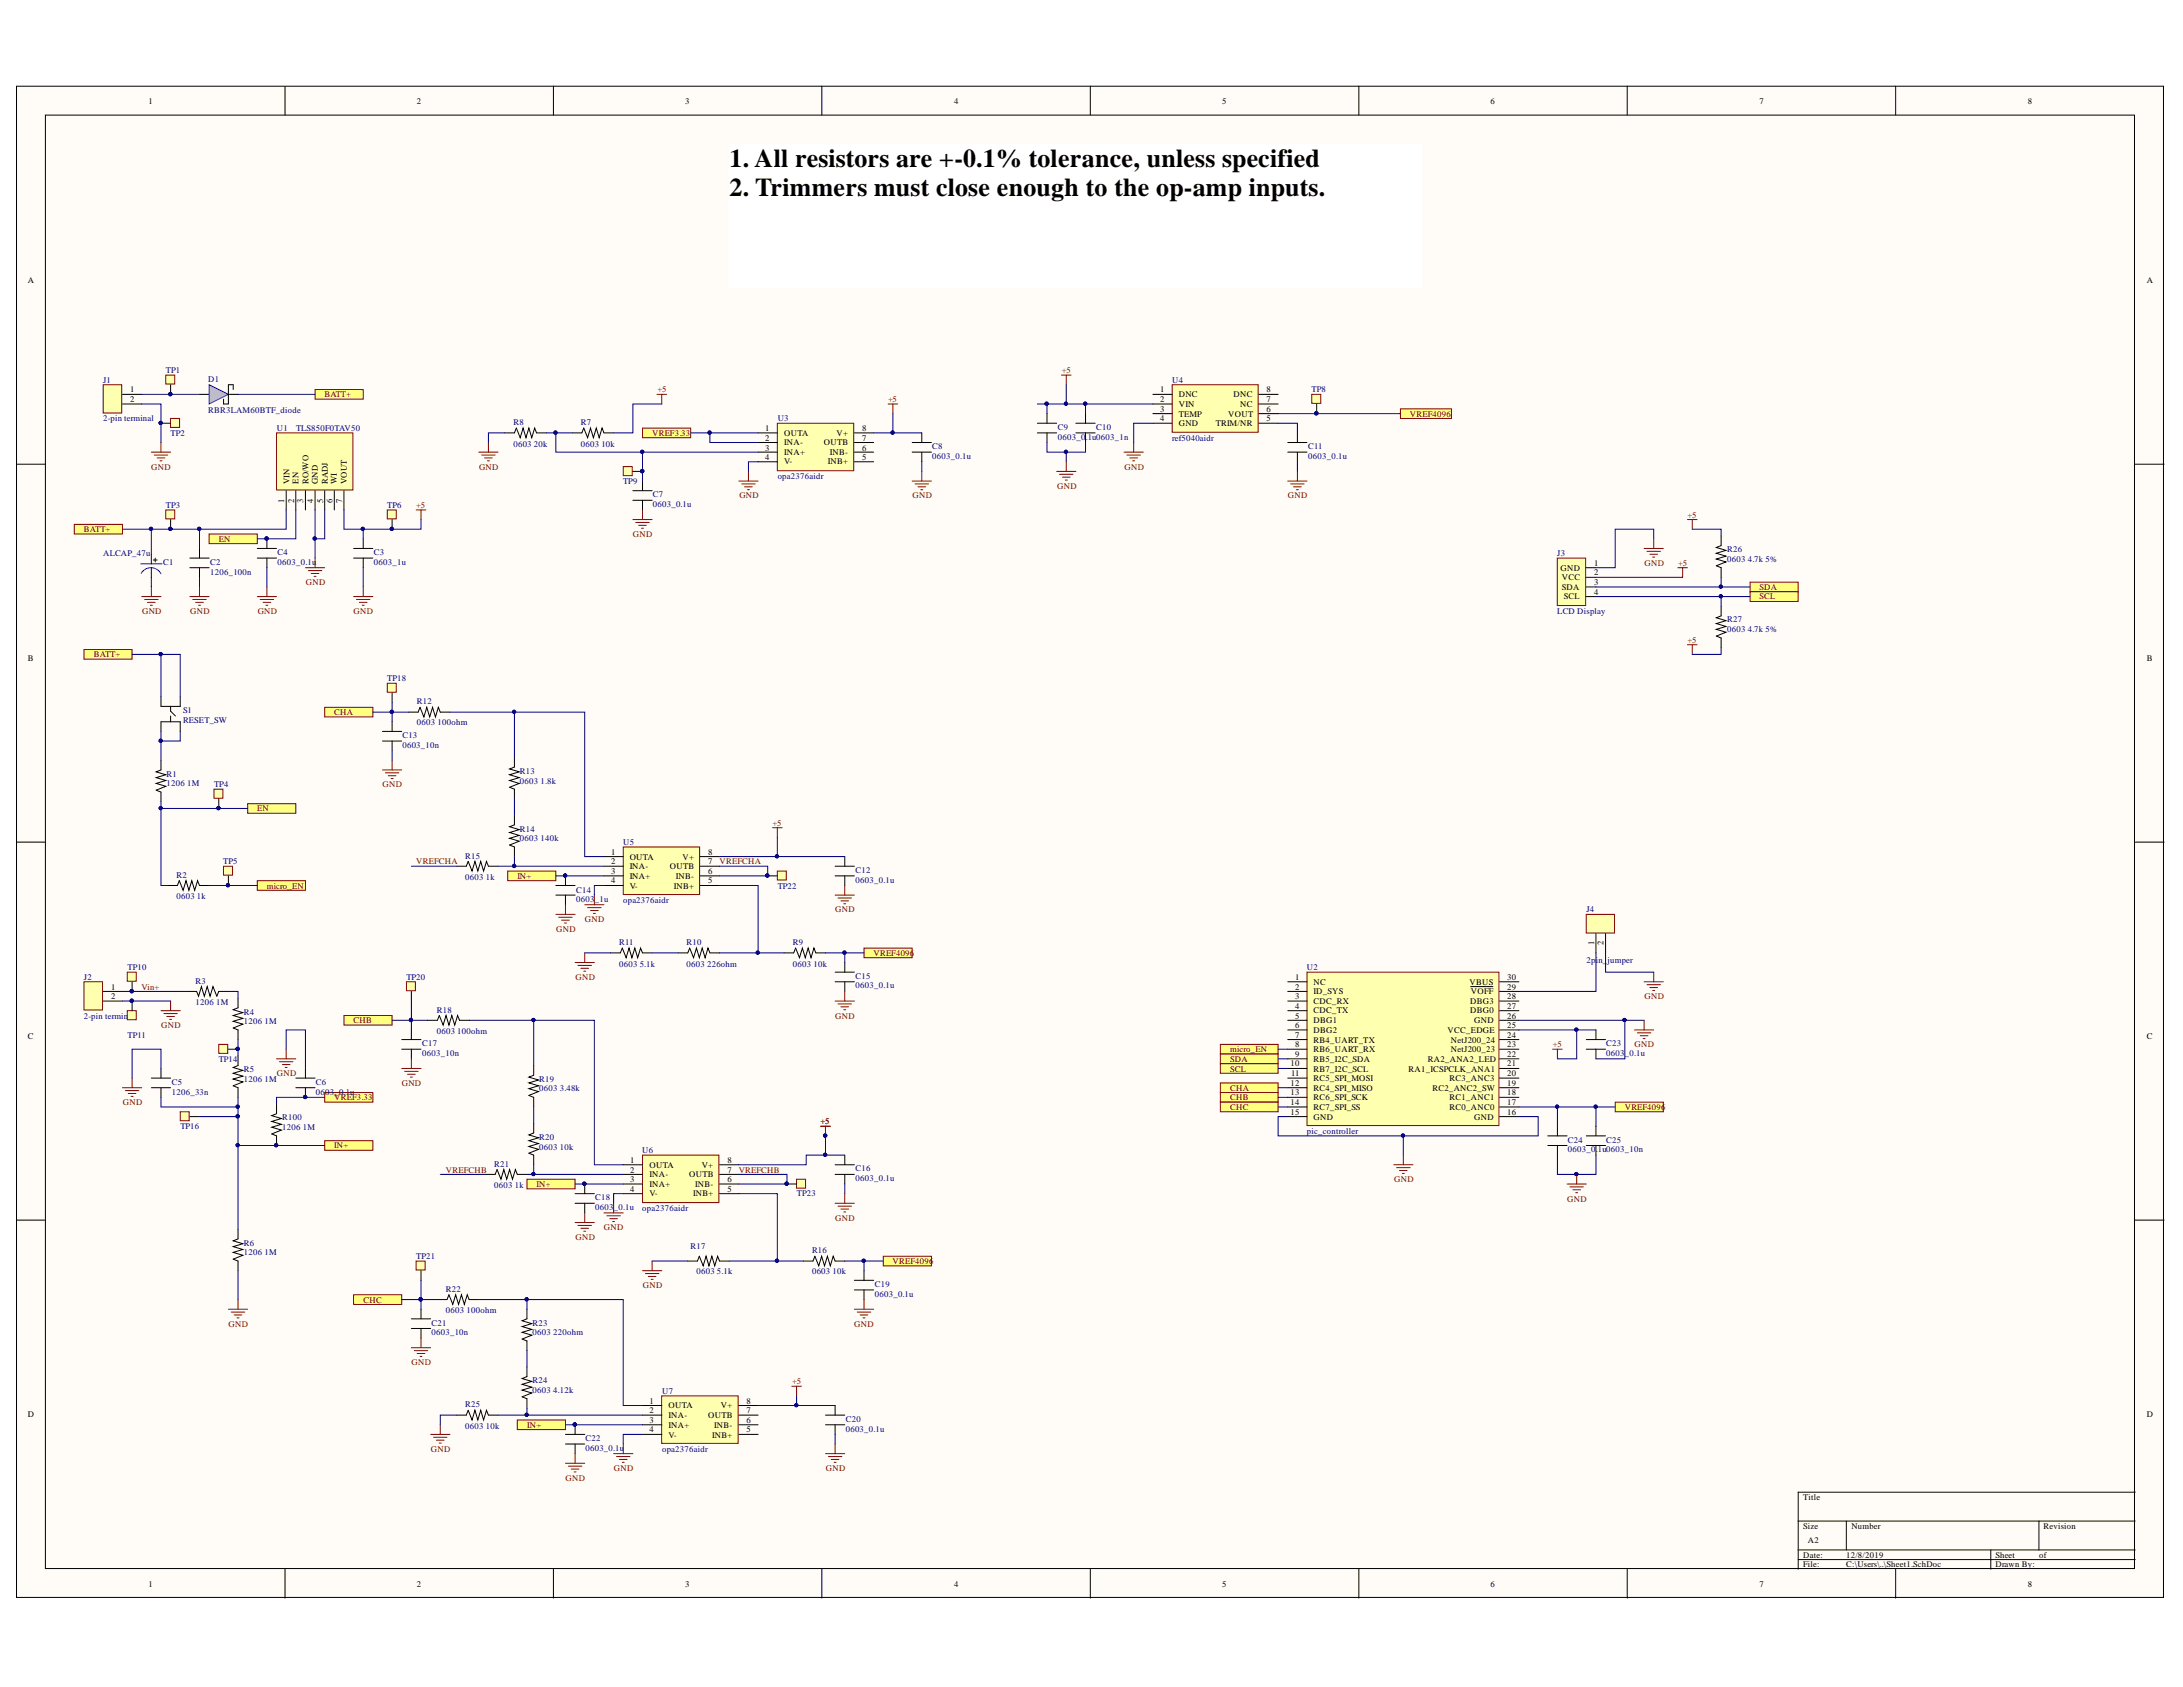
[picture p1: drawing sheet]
<svg xmlns="http://www.w3.org/2000/svg" width="279mm" height="216mm" viewBox="0 0 279 216" stroke-linecap="round" stroke-linejoin="round" font-family="sans-serif">
<defs><g id="words">
<g font-size="3.3">
<text x="93.4" y="21.4">1. All resistors are +-0.1% tolerance, unless specified</text>
<text x="93.4" y="25.1">2. Trimmers must close enough to the op-amp inputs.</text>
</g>
<g font-size="1.1">
<text x="19" y="13.3">1</text>
<text x="53.4" y="13.3">2</text>
<text x="87.7" y="13.3">3</text>
<text x="122.1" y="13.3">4</text>
<text x="156.4" y="13.3">5</text>
<text x="190.8" y="13.3">6</text>
<text x="225.2" y="13.3">7</text>
<text x="259.5" y="13.3">8</text>
<text x="3.6" y="36.2">A</text>
<text x="274.8" y="36.2">A</text>
<text x="16.7" y="51.5">2</text>
<text x="16.7" y="50.2">1</text>
<text x="148.5" y="50.2">1</text>
<text x="148.5" y="51.5">2</text>
<text x="148.5" y="52.7">3</text>
<text x="148.5" y="53.9">4</text>
<text x="150.9" y="50.8">DNC</text>
<text x="150.9" y="52.1">VIN</text>
<text x="150.9" y="53.4">TEMP</text>
<text x="157.2" y="53.4">VOUT</text>
<text x="157.9" y="50.8">DNC</text>
<text x="158.7" y="52.1">NC</text>
<text x="162.1" y="53.9">5</text>
<text x="162.1" y="52.7">6</text>
<text x="162.1" y="51.5">7</text>
<text x="162.1" y="50.2">8</text>
<text x="97.9" y="55.1">1</text>
<text x="97.9" y="56.4">2</text>
<text x="97.9" y="57.7">3</text>
<text x="97.9" y="58.8">4</text>
<text x="100.4" y="55.8">OUTA</text>
<text x="100.4" y="57">INA-</text>
<text x="100.4" y="58.3">INA+</text>
<text x="100.4" y="59.4">V-</text>
<text x="105.5" y="57">OUTB</text>
<text x="106" y="59.4">INB+</text>
<text x="106.2" y="58.3">INB-</text>
<text x="107.1" y="55.8">V+</text>
<text x="110.4" y="58.8">5</text>
<text x="110.4" y="57.7">6</text>
<text x="110.4" y="56.4">7</text>
<text x="110.4" y="55.1">8</text>
<text x="150.9" y="54.5">GND</text>
<text x="155.6" y="54.5">TRIM/NR</text>
<text x="36.4" y="64.3" transform="rotate(-90 36.4 64.3)">1</text>
<text x="37" y="62" transform="rotate(-90 37 62)">VIN</text>
<text x="37.6" y="64.3" transform="rotate(-90 37.6 64.3)">2</text>
<text x="38.2" y="62" transform="rotate(-90 38.2 62)">EN</text>
<text x="38.8" y="64.3" transform="rotate(-90 38.8 64.3)">3</text>
<text x="39.5" y="62" transform="rotate(-90 39.5 62)">RO/WO</text>
<text x="40.1" y="64.3" transform="rotate(-90 40.1 64.3)">4</text>
<text x="40.7" y="62" transform="rotate(-90 40.7 62)">GND</text>
<text x="41.4" y="64.3" transform="rotate(-90 41.4 64.3)">5</text>
<text x="41.9" y="62" transform="rotate(-90 41.9 62)">RADJ</text>
<text x="42.5" y="64.3" transform="rotate(-90 42.5 64.3)">6</text>
<text x="43.1" y="62" transform="rotate(-90 43.1 62)">WI</text>
<text x="43.8" y="64.3" transform="rotate(-90 43.8 64.3)">7</text>
<text x="44.4" y="62" transform="rotate(-90 44.4 62)">VOUT</text>
<text x="199.7" y="73.1">GND</text>
<text x="199.9" y="74.2">VCC</text>
<text x="199.9" y="75.5">SDA</text>
<text x="200.2" y="76.7">SCL</text>
<text x="204.1" y="72.4">1</text>
<text x="204.1" y="73.6">2</text>
<text x="204.1" y="74.9">3</text>
<text x="204.1" y="76.1">4</text>
<text x="3.6" y="84.5">B</text>
<text x="274.8" y="84.5">B</text>
<text x="78.2" y="109.4">1</text>
<text x="78.2" y="110.6">2</text>
<text x="78.2" y="111.9">3</text>
<text x="78.2" y="113">4</text>
<text x="80.6" y="110">OUTA</text>
<text x="80.6" y="111.3">INA-</text>
<text x="80.6" y="112.4">INA+</text>
<text x="80.6" y="113.7">V-</text>
<text x="85.7" y="111.3">OUTB</text>
<text x="86.3" y="113.7">INB+</text>
<text x="86.5" y="112.4">INB-</text>
<text x="87.4" y="110">V+</text>
<text x="90.7" y="113">5</text>
<text x="90.7" y="111.9">6</text>
<text x="90.7" y="110.6">7</text>
<text x="90.7" y="109.4">8</text>
<text x="165.7" y="125.4">1</text>
<text x="192.9" y="125.4">30</text>
<text x="204.1" y="121" transform="rotate(-90 204.1 121)">1</text>
<text x="205.2" y="121" transform="rotate(-90 205.2 121)">2</text>
<text x="14.2" y="127.8">2</text>
<text x="14.2" y="126.7">1</text>
<text x="165.7" y="126.7">2</text>
<text x="165.7" y="127.8">3</text>
<text x="165.7" y="129.1">4</text>
<text x="165.7" y="130.4">5</text>
<text x="165.7" y="131.6">6</text>
<text x="168.1" y="126.1">NC</text>
<text x="168.1" y="127.2">ID_SYS</text>
<text x="168.1" y="128.5">CDC_RX</text>
<text x="168.1" y="129.7">CDC_TX</text>
<text x="168.1" y="131">DBG1</text>
<text x="188.1" y="126.1">VBUS</text>
<text x="188.2" y="129.7">DBG0</text>
<text x="188.2" y="128.5">DBG3</text>
<text x="188.2" y="127.2">VOFF</text>
<text x="188.7" y="131">GND</text>
<text x="192.9" y="131.6">25</text>
<text x="192.9" y="130.4">26</text>
<text x="192.9" y="129.1">27</text>
<text x="192.9" y="127.8">28</text>
<text x="192.9" y="126.7">29</text>
<text x="3.6" y="133">C</text>
<text x="165.2" y="136.5">10</text>
<text x="165.2" y="137.7">11</text>
<text x="165.7" y="132.8">7</text>
<text x="165.7" y="134">8</text>
<text x="165.7" y="135.3">9</text>
<text x="168.1" y="132.1">DBG2</text>
<text x="168.1" y="133.4">RB4_UART_TX</text>
<text x="168.1" y="134.7">RB6_UART_RX</text>
<text x="168.1" y="135.9">RB5_I2C_SDA</text>
<text x="168.1" y="137.1">RB7_I2C_SCL</text>
<text x="180.3" y="137.1">RA1_ICSPCLK_ANA1</text>
<text x="182.7" y="135.9">RA2_ANA2_LED</text>
<text x="185.3" y="132.1">VCC_EDGE</text>
<text x="185.7" y="134.7">NetJ200_23</text>
<text x="185.7" y="133.4">NetJ200_24</text>
<text x="192.9" y="137.7">20</text>
<text x="192.9" y="136.5">21</text>
<text x="192.9" y="135.3">22</text>
<text x="192.9" y="134">23</text>
<text x="192.9" y="132.8">24</text>
<text x="274.8" y="133">C</text>
<text x="165.2" y="139">12</text>
<text x="165.2" y="140.2">13</text>
<text x="165.2" y="141.4">14</text>
<text x="165.2" y="142.6">15</text>
<text x="168.1" y="138.3">RC5_SPI_MOSI</text>
<text x="168.1" y="139.6">RC4_SPI_MISO</text>
<text x="168.1" y="140.8">RC6_SPI_SCK</text>
<text x="168.1" y="142">RC7_SPI_SS</text>
<text x="168.1" y="143.3">GND</text>
<text x="183.3" y="139.6">RC2_ANC2_SW</text>
<text x="185.5" y="142">RC0_ANC0</text>
<text x="185.5" y="140.8">RC1_ANC1</text>
<text x="185.5" y="138.3">RC3_ANC3</text>
<text x="188.7" y="143.3">GND</text>
<text x="192.9" y="142.6">16</text>
<text x="192.9" y="141.4">17</text>
<text x="192.9" y="140.2">18</text>
<text x="192.9" y="139">19</text>
<text x="80.7" y="148.8">1</text>
<text x="83.1" y="149.5">OUTA</text>
<text x="89.8" y="149.5">V+</text>
<text x="93.1" y="148.8">8</text>
<text x="80.7" y="150.1">2</text>
<text x="80.7" y="151.3">3</text>
<text x="80.7" y="152.5">4</text>
<text x="83.1" y="150.7">INA-</text>
<text x="83.1" y="151.9">INA+</text>
<text x="83.1" y="153.1">V-</text>
<text x="88.2" y="150.7">OUTB</text>
<text x="88.7" y="153.1">INB+</text>
<text x="89" y="151.9">INB-</text>
<text x="93.1" y="152.5">5</text>
<text x="93.1" y="151.3">6</text>
<text x="93.1" y="150.1">7</text>
<text x="83.1" y="179.7">1</text>
<text x="95.6" y="179.7">8</text>
<text x="3.6" y="181.4">D</text>
<text x="83.1" y="180.8">2</text>
<text x="83.1" y="182.1">3</text>
<text x="83.1" y="183.3">4</text>
<text x="85.6" y="180.3">OUTA</text>
<text x="85.6" y="181.4">INA-</text>
<text x="85.6" y="182.7">INA+</text>
<text x="85.6" y="184">V-</text>
<text x="90.7" y="181.4">OUTB</text>
<text x="91.2" y="184">INB+</text>
<text x="91.4" y="182.7">INB-</text>
<text x="92.3" y="180.3">V+</text>
<text x="95.6" y="183.3">5</text>
<text x="95.6" y="182.1">6</text>
<text x="95.6" y="180.8">7</text>
<text x="274.8" y="181.4">D</text>
<text x="230.8" y="191.9">Title</text>
<text x="230.8" y="195.6">Size</text>
<text x="231.4" y="197.5">A2</text>
<text x="237" y="195.6">Number</text>
<text x="261.6" y="195.6">Revision</text>
<text x="19" y="203.1">1</text>
<text x="53.4" y="203.1">2</text>
<text x="87.7" y="203.1">3</text>
<text x="122.1" y="203.1">4</text>
<text x="156.4" y="203.1">5</text>
<text x="190.8" y="203.1">6</text>
<text x="225.2" y="203.1">7</text>
<text x="230.8" y="199.4">Date:</text>
<text x="230.8" y="200.5">File:</text>
<text x="236.3" y="199.4">12/8/2019</text>
<text x="236.3" y="200.5">C:\Users\..\Sheet1.SchDoc</text>
<text x="255.4" y="199.4">Sheet</text>
<text x="255.4" y="200.5">Drawn By:</text>
<text x="259.5" y="203.1">8</text>
<text x="261" y="199.4">of</text>
</g>
<g font-size="1.1" fill="#000080">
<text x="21.2" y="47.8">TP1</text>
<text x="13.2" y="49">J1</text>
<text x="13.2" y="53.9">2-pin terminal</text>
<text x="26.6" y="48.9">D1</text>
<text x="26.6" y="52.8">RBR3LAM60BTF_diode</text>
<text x="99.5" y="53.9">U3</text>
<text x="150" y="49">U4</text>
<text x="167.9" y="50.2">TP8</text>
<text x="21.8" y="55.8">TP2</text>
<text x="35.4" y="55.1">U1</text>
<text x="37.9" y="55.1">TLS850F0TAV50</text>
<text x="65.7" y="54.4">R8</text>
<text x="65.7" y="57.2">0603</text>
<text x="68.3" y="57.2">20k</text>
<text x="74.3" y="54.4">R7</text>
<text x="74.3" y="57.2">0603</text>
<text x="77" y="57.2">10k</text>
<text x="119.3" y="57.5">C8</text>
<text x="119.3" y="58.8">0603_0.1u</text>
<text x="135.4" y="55">C9</text>
<text x="135.4" y="56.3">0603_0.1u0603_1n</text>
<text x="140.3" y="55">C10</text>
<text x="150" y="56.4">ref5040aidr</text>
<text x="167.4" y="57.5">C11</text>
<text x="167.4" y="58.8">0603_0.1u</text>
<text x="21.2" y="65">TP3</text>
<text x="49.6" y="65">TP6</text>
<text x="79.7" y="62">TP9</text>
<text x="83.6" y="63.7">C7</text>
<text x="83.6" y="64.9">0603_0.1u</text>
<text x="99.5" y="61.3">opa2376aidr</text>
<text x="13.2" y="71.2">ALCAP_47u</text>
<text x="35.5" y="71">C4</text>
<text x="47.9" y="71">C3</text>
<text x="199.3" y="71.2">J3</text>
<text x="221.1" y="70.7">R26</text>
<text x="221.1" y="72">0603</text>
<text x="223.7" y="72">4.7k 5%</text>
<text x="20.9" y="72.3">C1</text>
<text x="26.9" y="72.3">C2</text>
<text x="26.9" y="73.6">1206_100n</text>
<text x="35.5" y="72.3">0603_0.1u</text>
<text x="47.9" y="72.3">0603_1u</text>
<text x="199.3" y="78.5">LCD Display</text>
<text x="221.1" y="79.6">R27</text>
<text x="221.1" y="80.9">0603</text>
<text x="223.7" y="80.9">4.7k 5%</text>
<text x="49.6" y="87.2">TP18</text>
<text x="23.4" y="91.2">S1</text>
<text x="23.4" y="92.5">RESET_SW</text>
<text x="51.5" y="94.4">C13</text>
<text x="51.5" y="95.7">0603_10n</text>
<text x="53.4" y="90.1">R12</text>
<text x="53.4" y="92.8">0603</text>
<text x="56" y="92.8">100ohm</text>
<text x="21.3" y="99.4">R1</text>
<text x="21.3" y="100.6">1206</text>
<text x="23.9" y="100.6">1M</text>
<text x="27.4" y="100.8">TP4</text>
<text x="66.6" y="99">R13</text>
<text x="66.6" y="100.3">0603</text>
<text x="69.2" y="100.3">1.8k</text>
<text x="66.6" y="106.4">R14</text>
<text x="66.6" y="107.6">0603</text>
<text x="69.2" y="107.6">140k</text>
<text x="22.6" y="112.4">R2</text>
<text x="28.6" y="110.6">TP5</text>
<text x="59.5" y="109.9">R15</text>
<text x="59.5" y="112.6">0603</text>
<text x="62.2" y="112.6">1k</text>
<text x="79.7" y="108.1">U5</text>
<text x="99.5" y="113.7">TP22</text>
<text x="109.5" y="111.7">C12</text>
<text x="109.5" y="113">0603_0.1u</text>
<text x="22.6" y="115.1">0603</text>
<text x="25.2" y="115.1">1k</text>
<text x="73.7" y="114.2">C14</text>
<text x="73.7" y="115.4">0603_1u</text>
<text x="79.7" y="115.6">opa2376aidr</text>
<text x="203" y="116.8">J4</text>
<text x="10.7" y="125.4">J2</text>
<text x="16.3" y="124.2">TP10</text>
<text x="25" y="125.9">R3</text>
<text x="52" y="125.4">TP20</text>
<text x="79.2" y="121">R11</text>
<text x="79.2" y="123.7">0603</text>
<text x="81.9" y="123.7">5.1k</text>
<text x="87.9" y="121">R10</text>
<text x="87.9" y="123.7">0603</text>
<text x="90.5" y="123.7">226ohm</text>
<text x="101.5" y="121">R9</text>
<text x="101.5" y="123.7">0603</text>
<text x="104.1" y="123.7">10k</text>
<text x="109.5" y="125.3">C15</text>
<text x="167.3" y="124.2">U2</text>
<text x="203" y="123.2">2pi</text>
<text x="204.6" y="123.2">n_</text>
<text x="205.8" y="123.2">jumper</text>
<text x="10.7" y="130.4">2-pin terminal</text>
<text x="25" y="128.6">1206</text>
<text x="27.7" y="128.6">1M</text>
<text x="31.2" y="129.9">R4</text>
<text x="31.2" y="131.1">1206</text>
<text x="33.8" y="131.1">1M</text>
<text x="55.9" y="129.6">R18</text>
<text x="109.5" y="126.5">0603_0.1u</text>
<text x="16.3" y="132.8">TP11</text>
<text x="28" y="135.9">TP14</text>
<text x="31.2" y="137.2">R5</text>
<text x="54" y="133.9">C17</text>
<text x="54" y="135.1">0603_10n</text>
<text x="55.9" y="132.3">0603</text>
<text x="58.5" y="132.3">100ohm</text>
<text x="205.6" y="133.9">C23</text>
<text x="205.6" y="135.1">0603_0.1u</text>
<text x="22" y="138.8">C5</text>
<text x="22" y="140.1">1206_33n</text>
<text x="31.2" y="138.5">1206</text>
<text x="33.8" y="138.5">1M</text>
<text x="36.1" y="143.4">R100</text>
<text x="40.4" y="138.8">C6</text>
<text x="40.4" y="140.1">0603_0.1u</text>
<text x="69" y="138.5">R19</text>
<text x="69" y="139.7">0603</text>
<text x="71.6" y="139.7">3.48k</text>
<text x="23.1" y="144.5">TP16</text>
<text x="36.1" y="144.7">1206</text>
<text x="38.7" y="144.7">1M</text>
<text x="63.3" y="149.3">R21</text>
<text x="69" y="145.8">R20</text>
<text x="69" y="147.1">0603</text>
<text x="71.6" y="147.1">10k</text>
<text x="82.2" y="147.6">U6</text>
<text x="109.5" y="149.9">C16</text>
<text x="167.3" y="145.1">pic_controller</text>
<text x="200.7" y="146.3">C24</text>
<text x="200.7" y="147.5">0603_0.1u0603_10n</text>
<text x="205.6" y="146.3">C25</text>
<text x="63.3" y="152">0603</text>
<text x="65.9" y="152">1k</text>
<text x="76.2" y="153.6">C18</text>
<text x="76.2" y="154.9">0603_0.1u</text>
<text x="82.2" y="155">opa2376aidr</text>
<text x="102" y="153.1">TP23</text>
<text x="109.5" y="151.2">0603_0.1u</text>
<text x="31.2" y="159.5">R6</text>
<text x="31.2" y="160.6">1206</text>
<text x="33.8" y="160.6">1M</text>
<text x="53.3" y="161.1">TP21</text>
<text x="88.4" y="159.9">R17</text>
<text x="103.9" y="160.4">R16</text>
<text x="57.1" y="165.4">R22</text>
<text x="89.1" y="163.1">0603</text>
<text x="91.8" y="163.1">5.1k</text>
<text x="103.9" y="163.1">0603</text>
<text x="106.6" y="163.1">10k</text>
<text x="112" y="164.7">C19</text>
<text x="112" y="166">0603_0.1u</text>
<text x="55.2" y="169.7">C21</text>
<text x="55.2" y="170.9">0603_10n</text>
<text x="57.1" y="168.1">0603</text>
<text x="59.7" y="168.1">100ohm</text>
<text x="68.2" y="169.7">R23</text>
<text x="68.2" y="170.9">0603</text>
<text x="70.8" y="170.9">220ohm</text>
<text x="68.2" y="177">R24</text>
<text x="68.2" y="178.3">0603</text>
<text x="70.8" y="178.3">4.12k</text>
<text x="84.7" y="178.4">U7</text>
<text x="59.5" y="180.1">R25</text>
<text x="59.5" y="182.9">0603</text>
<text x="62.2" y="182.9">10k</text>
<text x="74.9" y="184.4">C22</text>
<text x="74.9" y="185.7">0603_0.1u</text>
<text x="84.7" y="185.8">opa2376aidr</text>
<text x="108.2" y="181.9">C20</text>
<text x="108.2" y="183.2">0603_0.1u</text>
</g>
<g font-size="1.1" fill="#800000">
<text x="135.9" y="47.8">+5</text>
<text x="41.5" y="50.8">BATT+</text>
<text x="84.1" y="50.2">+5</text>
<text x="113.7" y="51.5">+5</text>
<text x="180.5" y="53.4">VREF4096</text>
<text x="83.5" y="55.8">VREF3.33</text>
<text x="19.4" y="60.1">GND</text>
<text x="53.3" y="65">+5</text>
<text x="61.3" y="60.1">GND</text>
<text x="94.6" y="63.7">GND</text>
<text x="116.8" y="63.7">GND</text>
<text x="135.3" y="62.6">GND</text>
<text x="143.9" y="60.1">GND</text>
<text x="164.8" y="63.7">GND</text>
<text x="10.7" y="68.1">BATT+</text>
<text x="28" y="69.3">EN</text>
<text x="81" y="68.7">GND</text>
<text x="216" y="66.3">+5</text>
<text x="39.2" y="74.9">GND</text>
<text x="210.5" y="72.4">GND</text>
<text x="214.8" y="72.4">+5</text>
<text x="225.2" y="75.5">SDA</text>
<text x="225.2" y="76.7">SCL</text>
<text x="18.2" y="78.5">GND</text>
<text x="24.4" y="78.5">GND</text>
<text x="33" y="78.5">GND</text>
<text x="45.2" y="78.5">GND</text>
<text x="216" y="82.3">+5</text>
<text x="12" y="84.1">BATT+</text>
<text x="42.8" y="91.5">CHA</text>
<text x="49" y="100.8">GND</text>
<text x="32.9" y="103.8">EN</text>
<text x="98.9" y="105.7">+5</text>
<text x="34.2" y="113.7">micro_EN</text>
<text x="53.3" y="110.6">VREFCHA</text>
<text x="66.2" y="112.4">IN+</text>
<text x="92.1" y="110.6">VREFCHA</text>
<text x="71.2" y="119.2">GND</text>
<text x="74.8" y="118">GND</text>
<text x="106.9" y="116.8">GND</text>
<text x="73.7" y="125.4">GND</text>
<text x="111.8" y="122.3">VREF4096</text>
<text x="18.1" y="126.7">Vin+</text>
<text x="20.6" y="131.6">GND</text>
<text x="45.2" y="131">CHB</text>
<text x="106.9" y="130.4">GND</text>
<text x="210.5" y="127.8">GND</text>
<text x="35.4" y="137.7">GND</text>
<text x="157.5" y="134.7">micro_EN</text>
<text x="157.5" y="135.9">SDA</text>
<text x="157.5" y="137.1">SCL</text>
<text x="198.7" y="134">+5</text>
<text x="209.2" y="134">GND</text>
<text x="15.7" y="141.4">GND</text>
<text x="42.8" y="140.8">VREF3.33</text>
<text x="51.4" y="139">GND</text>
<text x="105" y="143.9">+5</text>
<text x="157.5" y="139.6">CHA</text>
<text x="157.5" y="140.8">CHB</text>
<text x="157.5" y="142">CHC</text>
<text x="207.9" y="142">VREF4096</text>
<text x="42.8" y="146.9">IN+</text>
<text x="57.1" y="150.1">VREFCHB</text>
<text x="68.7" y="151.9">IN+</text>
<text x="94.5" y="150.1">VREFCHB</text>
<text x="178.4" y="151.3">GND</text>
<text x="200.6" y="153.8">GND</text>
<text x="73.7" y="158.7">GND</text>
<text x="77.3" y="157.4">GND</text>
<text x="106.9" y="156.2">GND</text>
<text x="114.2" y="161.7">VREF4096</text>
<text x="46.5" y="166.7">CHC</text>
<text x="82.3" y="164.9">GND</text>
<text x="29.3" y="169.8">GND</text>
<text x="109.3" y="169.8">GND</text>
<text x="52.7" y="174.7">GND</text>
<text x="101.4" y="177.1">+5</text>
<text x="55.1" y="185.8">GND</text>
<text x="67.5" y="182.7">IN+</text>
<text x="72.4" y="189.5">GND</text>
<text x="78.6" y="188.3">GND</text>
<text x="105.7" y="188.3">GND</text>
</g>
</g></defs>
<g fill="#fffcf8" stroke="#000" stroke-width=".13">
<path d="M2.1 11h274.8v193.4h-274.8z"/>
<path d="M5.8 14.7h267.4v186h-267.4z"/>
</g>
<g fill="none" stroke="#000" stroke-width=".13">
<path d="M36.5 11v3.7M70.8 11v3.7M105.2 11v3.7M139.6 11v3.7M173.9 11v3.7M208.3 11v3.7M242.6 11v3.7M2.1 59.4h3.7M273.3 59.4h3.7M2.1 107.8h3.7M273.3 107.8h3.7M2.1 156.2h3.7"/>
<path d="M273.3 156.2h3.7M230.1 194.7h43.2M230.1 198.4h43.2M230.1 199.6h43.2M236.3 194.7v3.7M254.8 198.4v2.4M261 194.7v3.7M273.3 191h-43.2v9.8M36.5 200.8v3.7M70.8 200.8v3.7M105.2 200.8v3.7M139.6 200.8v3.7"/>
<path d="M173.9 200.8v3.7M208.3 200.8v3.7M242.6 200.8v3.7"/>
</g>
<path d="M35.4 55.4h9.8v7.3h-9.8z" fill="#ffffb0" stroke="#800000" stroke-width=".13"/>
<path d="M36.6 62.8v2.5M37.9 62.8v2.5M39.1 62.8v2.5M40.3 62.8v2.5M41.6 62.8v2.5M42.8 62.8v2.5M44 62.8v2.5" fill="none" stroke="#000" stroke-width=".13"/>
<path d="M39.1 72.7h2.5M39.5 73h1.7M39.8 73.4h1M40.2 73.8h.2M40.3 71.4v1.3" fill="none" stroke="#800000" stroke-width=".13"/>
<path d="M13.2 49.2h2.4v3.7h-2.4z" fill="#ffffb0" stroke="#800000" stroke-width=".13"/>
<g fill="none" stroke="#000" stroke-width=".13">
<path d="M15.7 51.7h2.4M15.7 50.5h2.4M25.5 50.5h1.3M29.2 50.5h1.3M19.4 70.9v1.3M19.4 72.7v1.2M19.6 71.7h.5M19.9 71.4v.5M24.3 72.7h2.5M24.3 71.4h2.5M25.5 70.2v1.2M25.5 72.7v1.2"/>
<path d="M45.3 71.4h2.4M45.3 70.2h2.4M46.5 69v1.2M46.5 71.4v1.3"/>
</g>
<g fill="none" stroke="#800000" stroke-width=".13">
<path d="M19.4 57.9h2.4M19.7 58.2h1.8M20.1 58.6h1M20.5 59h.2M20.6 56.6v1.3M18.1 76.4h2.5M18.5 76.7h1.7M18.9 77.1h1M19.2 77.5h.3M19.4 75.1v1.3M24.3 76.4h2.5M24.7 76.7h1.7"/>
<path d="M25 77.1h1M25.4 77.5h.3M25.5 75.1v1.3M45.3 76.4h2.4M45.6 76.7h1.8M46 77.1h1M46.4 77.5h.2M46.5 75.1v1.3"/>
</g>
<path d="M18 72.2h2.7M18.1 73.4a1.44 1.44 0 0 1 2.5 0" fill="none" stroke="#00f" stroke-width=".13"/>
<path d="M26.8 49.2l2.4 1.3-2.4 1.2z" fill="#c0c0c0"/>
<path d="M26.8 49.2l2.4 1.3-2.4 1.2z" fill="none" stroke="#00f" stroke-width=".13"/>
<path d="M29.8 49.9v-.7h-.6v2.5h-.6v-.6M32.9 71.4h2.5M32.9 70.2h2.5M34.2 69v1.2M34.2 71.4v1.3M20.6 97.3v1.2l-.6 .3 1.2 .4-1.2 .3 1.2 .4-1.2 .4 1.2 .3-1.2 .5 .6 .3v1.2M21.5 113.3h1.2l.2-.6 .5 1.2 .4-1.2 .4 1.2 .3-1.2 .4 1.2 .4-1.2 .2 .6h1.3" fill="none" stroke="#000" stroke-width=".13"/>
<circle cx="34.1" cy="68.9" r=".2" fill="#000080" stroke="#000080" stroke-width=".13"/>
<path d="M32.9 76.4h2.5M33.3 76.7h1.7M33.7 77.1h1M34 77.5h.3M34.2 75.1v1.3" fill="none" stroke="#800000" stroke-width=".13"/>
<path d="M10.7 125.6h2.4v3.7h-2.4z" fill="#ffffb0" stroke="#800000" stroke-width=".13"/>
<g fill="none" stroke="#000" stroke-width=".13">
<path d="M132.8 55.4h2.4M132.8 54.2h2.4M134 52.9v1.3M134 55.4v1.2M137.7 55.4h2.5M137.7 54.2h2.5M138.9 52.9v1.3M138.9 55.4v1.2M164.8 57.9h2.5M164.8 56.6h2.5M166.1 55.4v1.2M166.1 57.9v1.2"/>
<path d="M13.2 128.1h2.5M13.2 126.9h2.5M19.4 139.2h2.4M19.4 138h2.4M20.6 136.7v1.3M20.6 139.2v1.2M23.9 126.9h1.3l.2 .6 .4-1.2 .4 1.2 .3-1.2 .4 1.2 .4-1.2 .5 1.2 .2-.6h1.2M30.5 127.7v1.3l-.7 .2 1.3 .4-1.3 .4 1.3 .3-1.3 .4 1.3 .4-1.3 .5 .7 .2v1.2M30.5 135.1v1.3l-.7 .2 1.3 .4-1.3 .4 1.3 .3-1.3 .4 1.3 .4-1.3 .5 .7 .2v1.2M30.5 157.3v1.3l-.7 .2 1.3 .4-1.3 .3 1.3 .4-1.3 .4 1.3 .3-1.3 .5 .7 .3v1.2"/>
</g>
<g fill="none" stroke="#800000" stroke-width=".13">
<path d="M136.5 59.1v1.2M143.9 57.9h2.4M144.2 58.2h1.8M144.6 58.6h1M145 59h.2M145.1 56.6v1.3M135.2 60.3h2.5M135.6 60.7h1.7M136 61.1h1M136.3 61.4h.3M164.8 61.6h2.5M165.2 61.9h1.7"/>
<path d="M165.6 62.3h.9M165.9 62.7h.3M166.1 60.3v1.3M15.7 139.2h2.4M16 139.6h1.8M16.4 139.9h1M16.9 138v1.2M16.8 140.3h.2"/>
</g>
<path d="M93.3 18.4h88.7v18.4h-88.7z" fill="#fff" stroke="#fff" stroke-width=".13"/>
<path d="M150 49.2h11v6.1h-11z" fill="#ffffb0" stroke="#800000" stroke-width=".13"/>
<path d="M147.6 50.5h2.4M147.6 51.7h2.4M147.6 52.9h2.4M147.6 54.2h2.4M161.1 50.5h2.5M161.1 51.7h2.5M161.1 52.9h2.5M161.1 54.2h2.5" fill="none" stroke="#000" stroke-width=".13"/>
<path d="M79.8 108.4h9.7v6.1h-9.7z" fill="#ffffb0" stroke="#800000" stroke-width=".13"/>
<path d="M58.4 110.9h1.3l.2-.7 .5 1.3 .4-1.3 .4 1.3 .3-1.3 .4 1.3 .4-1.3 .2 .7h1.2M65.8 104.3v1.3l-.6 .2 1.3 .4-1.3 .3 1.3 .4-1.3 .4 1.3 .4-1.3 .4 .6 .3v1.2M77.3 109.6h2.5M77.3 110.9h2.5M77.3 112.1h2.5M77.3 113.3h2.5M89.6 109.6h2.5M89.6 110.9h2.5M89.6 112.1h2.5M89.6 113.3h2.5" fill="none" stroke="#000" stroke-width=".13"/>
<path d="M74.8 115.8h2.5M75.2 116.2h1.7M75.6 116.5h1M75.9 116.9h.3M76.1 114.6v1.2" fill="none" stroke="#800000" stroke-width=".13"/>
<path d="M99.5 54.2h9.8v6h-9.8z" fill="#ffffb0" stroke="#800000" stroke-width=".13"/>
<g fill="none" stroke="#000" stroke-width=".13">
<path d="M64.6 55.4h1.2l.3-.6 .5 1.2 .3-1.2 .4 1.2 .4-1.2 .4 1.2 .3-1.2 .3 .6h1.2M73.2 55.4h1.3l.2-.6 .5 1.2 .4-1.2 .3 1.2 .4-1.2 .4 1.2 .4-1.2 .2 .6h1.2M97 55.4h2.5M97 56.6h2.5M97 57.9h2.5M97 59.1h2.5M109.4 55.4h2.4M109.4 56.6h2.4M109.4 57.9h2.4M109.4 59.1h2.4M116.7 56.6h2.5M116.7 57.9h2.5"/>
<path d="M118 55.4v1.2M118 57.9v1.2M81 64h2.5M81 62.8h2.5M82.2 61.6v1.2M82.2 64v1.3M20.6 89.2v1.2h2.5v-1.2M20.6 93.6v-1.2h2.5v1.2M21.8 90.4v.6l.7 .6M21.8 91.6v.8M203 133h2.5M203 134.3h2.5"/>
<path d="M204.3 131.8v1.2M204.3 134.3v1.2"/>
</g>
<g fill="none" stroke="#800000" stroke-width=".13">
<path d="M61.3 57.9h2.4M61.6 58.2h1.8M62 58.6h1M62.4 59h.2M62.5 56.6v1.3M81 66.5h2.5M81.4 66.9h1.7M81.7 67.2h1M82.1 67.6h.3M82.2 65.3v1.2M94.6 61.6h2.4M94.9 61.9h1.8"/>
<path d="M95.3 62.3h1M95.7 62.7h.2M95.8 60.3v1.3M116.7 61.6h2.5M117.1 61.9h1.7M117.5 62.3h1M117.9 62.7h.2M118 60.3v1.3M20.6 129.3h2.5M21 129.7h1.7M21.3 130.1h1M21.7 130.5h.3"/>
<path d="M21.8 128.1v1.2M210.4 125.6h2.5M210.8 126h1.7M211.2 126.4h1M211.5 126.8h.3M211.7 124.4v1.2M178.4 149.1h2.4M178.7 149.4h1.8M179.1 149.8h1M179.5 150.2h.2M179.6 147.8v1.3M29.2 167.6h2.5"/>
<path d="M29.6 167.9h1.7M30 168.3h1M30.3 168.7h.3M30.5 166.3v1.3"/>
</g>
<path d="M199.3 71.4h3.6v6.1h-3.6z" fill="#ffffb0" stroke="#800000" stroke-width=".13"/>
<path d="M203 72.7h1.3M203 73.9h1.3M203 75.1h1.3M203 76.4h1.3M220.3 68.6v1.2l-.6 .3 1.2 .3-1.2 .4 1.2 .4-1.2 .3 1.2 .4-1.2 .5 .6 .3v1.2M220.3 77.6v1.2l-.6 .3 1.2 .3-1.2 .4 1.2 .4-1.2 .3 1.2 .4-1.2 .5 .6 .3v1.2" fill="none" stroke="#000" stroke-width=".13"/>
<path d="M210.4 70.2h2.5M210.8 70.6h1.7M211.2 70.9h1M211.5 71.3h.3M211.7 69v1.2" fill="none" stroke="#800000" stroke-width=".13"/>
<path d="M167.3 124.4h24.6v19.6h-24.6z" fill="#ffffb0" stroke="#800000" stroke-width=".13"/>
<g fill="none" stroke="#000" stroke-width=".13">
<path d="M164.8 125.6h2.5M164.8 126.9h2.5M164.8 128.1h2.5M164.8 129.3h2.5M164.8 130.6h2.5M164.8 131.8h2.5M164.8 133h2.5M164.8 134.3h2.5M164.8 135.5h2.5M164.8 136.7h2.5M164.8 138h2.5M164.8 139.2h2.5"/>
<path d="M188.2 126.3h2.9M191.9 125.6h2.5M191.9 126.9h2.5M191.9 128.1h2.5M191.9 129.3h2.5M191.9 130.6h2.5M191.9 131.8h2.5M191.9 133h2.5M191.9 134.3h2.5M191.9 135.5h2.5M191.9 136.7h2.5M191.9 138h2.5"/>
<path d="M191.9 139.2h2.5M164.8 140.4h2.5M164.8 141.7h2.5M164.8 142.9h2.5M191.9 140.4h2.5M191.9 141.7h2.5M191.9 142.9h2.5"/>
</g>
<path d="M209.2 131.8h2.5M209.6 132.2h1.7M209.9 132.6h1M210.3 132.9h.2M210.4 130.6v1.2" fill="none" stroke="#800000" stroke-width=".13"/>
<path d="M203 117h3.6v2.4h-3.6z" fill="#ffffb0" stroke="#800000" stroke-width=".13"/>
<path d="M204.3 119.5v2.5M205.5 119.5v2.5" fill="none" stroke="#000" stroke-width=".13"/>
<path d="M21.2 48h1.2v1.2h-1.2z" fill="#ffffb0" stroke="#800000" stroke-width=".13"/>
<path d="M21.8 49.2v1.3" fill="none" stroke="#000" stroke-width=".13"/>
<circle cx="21.8" cy="50.4" r=".2" fill="#000080" stroke="#000080" stroke-width=".13"/>
<path d="M21.8 53.6h1.2v1.1h-1.2z" fill="#ffffb0" stroke="#800000" stroke-width=".13"/>
<path d="M20.6 54.2h1.2" fill="none" stroke="#000" stroke-width=".13"/>
<circle cx="20.6" cy="54.1" r=".2" fill="#000080" stroke="#000080" stroke-width=".13"/>
<path d="M21.2 65.3h1.2v1.1h-1.2z" fill="#ffffb0" stroke="#800000" stroke-width=".13"/>
<path d="M21.8 66.5v1.2" fill="none" stroke="#000" stroke-width=".13"/>
<circle cx="21.8" cy="67.7" r=".2" fill="#000080" stroke="#000080" stroke-width=".13"/>
<path d="M27.4 101h1.1v1.2h-1.1z" fill="#ffffb0" stroke="#800000" stroke-width=".13"/>
<path d="M28 102.2v1.3" fill="none" stroke="#000" stroke-width=".13"/>
<circle cx="28" cy="103.4" r=".2" fill="#000080" stroke="#000080" stroke-width=".13"/>
<path d="M28.6 110.9h1.2v1.1h-1.2z" fill="#ffffb0" stroke="#800000" stroke-width=".13"/>
<path d="M29.2 112.1v1.2" fill="none" stroke="#000" stroke-width=".13"/>
<circle cx="29.2" cy="113.3" r=".2" fill="#000080" stroke="#000080" stroke-width=".13"/>
<path d="M49.6 65.3h1.1v1.1h-1.1z" fill="#ffffb0" stroke="#800000" stroke-width=".13"/>
<path d="M50.2 66.5v1.2" fill="none" stroke="#000" stroke-width=".13"/>
<circle cx="50.1" cy="67.7" r=".2" fill="#000080" stroke="#000080" stroke-width=".13"/>
<path d="M167.9 50.5h1.1v1.1h-1.1z" fill="#ffffb0" stroke="#800000" stroke-width=".13"/>
<path d="M168.5 51.7v1.2" fill="none" stroke="#000" stroke-width=".13"/>
<circle cx="168.5" cy="52.9" r=".21" fill="#000080" stroke="#000080" stroke-width=".13"/>
<path d="M79.8 59.7h1.1v1.2h-1.1z" fill="#ffffb0" stroke="#800000" stroke-width=".13"/>
<path d="M81 60.3h1.2" fill="none" stroke="#000" stroke-width=".13"/>
<circle cx="82.2" cy="60.3" r=".21" fill="#000080" stroke="#000080" stroke-width=".13"/>
<path d="M16.3 124.4h1.1v1.2h-1.1z" fill="#ffffb0" stroke="#800000" stroke-width=".13"/>
<path d="M16.9 125.6v1.3" fill="none" stroke="#000" stroke-width=".13"/>
<circle cx="16.9" cy="126.8" r=".21" fill="#000080" stroke="#000080" stroke-width=".13"/>
<path d="M16.3 129.3h1.1v1.2h-1.1z" fill="#ffffb0" stroke="#800000" stroke-width=".13"/>
<path d="M16.9 128.1v1.2" fill="none" stroke="#000" stroke-width=".13"/>
<circle cx="16.9" cy="128.1" r=".21" fill="#000080" stroke="#000080" stroke-width=".13"/>
<path d="M28 133.7h1.1v1.1h-1.1z" fill="#ffffb0" stroke="#800000" stroke-width=".13"/>
<path d="M29.2 134.3h1.3" fill="none" stroke="#000" stroke-width=".13"/>
<circle cx="30.4" cy="134.2" r=".21" fill="#000080" stroke="#000080" stroke-width=".13"/>
<path d="M23.1 142.3h1.1v1.1h-1.1z" fill="#ffffb0" stroke="#800000" stroke-width=".13"/>
<path d="M24.3 142.9h1.2" fill="none" stroke="#000" stroke-width=".13"/>
<path d="M49.6 87.4h1.1v1.2h-1.1z" fill="#ffffb0" stroke="#800000" stroke-width=".13"/>
<path d="M50.2 88.7v1.2M65.8 96.9v1.3l-.6 .2 1.3 .4-1.3 .4 1.3 .3-1.3 .4 1.3 .4-1.3 .5 .6 .2v1.2M106.9 112.1h2.5M106.9 110.9h2.5M108.1 109.6v1.3M108.1 112.1v1.2M78.2 122h1.2l.2-.7 .5 1.3 .4-1.3 .4 1.3 .3-1.3 .4 1.3 .4-1.3 .2 .7h1.3M100.4 122h1.2l.2-.7 .5 1.3 .4-1.3 .4 1.3 .3-1.3 .4 1.3 .4-1.3 .2 .7h1.3M35.4 141.3v1.2l-.6 .3 1.2 .3-1.2 .4 1.2 .4-1.2 .4 1.2 .3-1.2 .5 .6 .3v1.2" fill="none" stroke="#000" stroke-width=".13"/>
<circle cx="35.3" cy="146.6" r=".2" fill="#000080" stroke="#000080" stroke-width=".13"/>
<path d="M106.9 114.6h2.5M107.3 114.9h1.7M107.6 115.3h1M108 115.7h.2M108.1 113.3v1.3M73.6 123.2h2.5M74 123.6h1.7M74.3 123.9h1M74.7 124.3h.3M74.8 122v1.2" fill="none" stroke="#800000" stroke-width=".13"/>
<path d="M82.2 147.8h9.8v6.1h-9.8z" fill="#ffffb0" stroke="#800000" stroke-width=".13"/>
<path d="M62.1 150.3h1.3l.2-.6 .5 1.2 .4-1.2 .4 1.2 .3-1.2 .4 1.2 .4-1.2 .2 .6h1.2M68.3 143.8v1.2l-.6 .2 1.2 .4-1.2 .4 1.2 .4-1.2 .3 1.2 .4-1.2 .5 .6 .2v1.3M79.8 149.1h2.4M79.8 150.3h2.4M79.8 151.5h2.4M79.8 152.8h2.4M92.1 149.1h2.5M92.1 150.3h2.5M92.1 151.5h2.5M92.1 152.8h2.5" fill="none" stroke="#000" stroke-width=".13"/>
<path d="M77.3 155.2h2.5M77.7 155.6h1.7M78 156h1M78.4 156.3h.3M78.5 154v1.2" fill="none" stroke="#800000" stroke-width=".13"/>
<path d="M52 125.6h1.2v1.2h-1.2z" fill="#ffffb0" stroke="#800000" stroke-width=".13"/>
<path d="M52.7 126.9v1.2M68.3 136.4v1.2l-.6 .2 1.2 .4-1.2 .4 1.2 .4-1.2 .3 1.2 .4-1.2 .5 .6 .2v1.3M106.9 150.3h2.5M106.9 149.1h2.5M108.1 147.8v1.3M108.1 150.3v1.2M88 161.4h1.3l.2-.6 .5 1.2 .4-1.2 .3 1.2 .4-1.2 .4 1.2 .3-1.2 .3 .6h1.2M102.8 161.4h1.3l.2-.6 .5 1.2 .4-1.2 .3 1.2 .4-1.2 .4 1.2 .3-1.2 .3 .6h1.2" fill="none" stroke="#000" stroke-width=".13"/>
<path d="M106.9 154h2.5M107.3 154.4h1.7M107.6 154.7h1M108 155.1h.2M108.1 152.8v1.2M82.2 162.6h2.5M82.6 163h1.7M83 163.4h1M83.3 163.7h.3M83.5 161.4v1.2" fill="none" stroke="#800000" stroke-width=".13"/>
<path d="M84.7 178.6h9.8v6.1h-9.8z" fill="#ffffb0" stroke="#800000" stroke-width=".13"/>
<g fill="none" stroke="#000" stroke-width=".13">
<path d="M67.4 174.9v1.3l-.6 .2 1.3 .4-1.3 .4 1.3 .3-1.3 .4 1.3 .4-1.3 .5 .6 .2v1.2M82.2 179.9h2.5M94.6 179.9h2.4M106.9 179.9v1.2M58.4 181.1h1.3l.2-.6 .5 1.2 .4-1.2 .4 1.2 .3-1.2 .4 1.2 .4-1.2 .2 .6h1.2M82.2 181.1h2.5M82.2 182.3h2.5M82.2 183.6h2.5M94.6 181.1h2.4M94.6 182.3h2.4M94.6 183.6h2.4M105.7 181.1h2.4"/>
<path d="M105.7 182.3h2.4M106.9 182.3v1.3"/>
</g>
<g fill="none" stroke="#800000" stroke-width=".13">
<path d="M55.1 183.6h2.5M55.5 183.9h1.7M55.9 184.3h.9M56.2 184.7h.3M56.3 182.3v1.3M78.5 186h2.5M78.9 186.4h1.7M79.3 186.8h1M79.6 187.1h.3M79.8 184.8v1.2M105.7 186h2.4M106 186.4h1.7"/>
<path d="M106.4 186.8h1M106.8 187.1h.2M106.9 184.8v1.2"/>
</g>
<path d="M53.3 161.4h1.1v1.1h-1.1z" fill="#ffffb0" stroke="#800000" stroke-width=".13"/>
<path d="M53.9 162.6v1.3" fill="none" stroke="#000" stroke-width=".13"/>
<path d="M99.5 111.5h1.1v1.1h-1.1z" fill="#ffffb0" stroke="#800000" stroke-width=".13"/>
<path d="M98.3 112.1h1.2" fill="none" stroke="#000" stroke-width=".13"/>
<circle cx="98.2" cy="112" r=".2" fill="#000080" stroke="#000080" stroke-width=".13"/>
<path d="M101.9 150.9h1.2v1.2h-1.2z" fill="#ffffb0" stroke="#800000" stroke-width=".13"/>
<g fill="none" stroke="#000" stroke-width=".13">
<path d="M71.1 114.6h2.5M71.1 113.3h2.5M72.4 112.1v1.2M72.4 114.6v1.2M73.6 154h2.5M73.6 152.8h2.5M74.8 151.5v1.3M74.8 154v1.2M100.7 151.5h1.3M72.4 184.8h2.4M72.4 183.6h2.4M73.6 182.3v1.3"/>
<path d="M73.6 184.8v1.2"/>
</g>
<g fill="#000080" stroke="#000080" stroke-width=".13">
<circle cx="100.7" cy="151.5" r=".2"/>
<circle cx="72.3" cy="112" r=".2"/>
<circle cx="74.8" cy="151.5" r=".2"/>
<circle cx="73.6" cy="182.3" r=".21"/>
</g>
<g fill="none" stroke="#800000" stroke-width=".13">
<path d="M71.1 117h2.5M71.5 117.4h1.7M71.9 117.8h1M72.2 118.1h.3M72.4 115.8v1.2M73.6 156.5h2.5M74 156.8h1.7M74.3 157.2h1M74.7 157.6h.3M74.8 155.2v1.3M72.4 187.3h2.4M72.7 187.6h1.8"/>
<path d="M73.1 188h1M73.5 188.4h.2M73.6 186v1.3"/>
</g>
<g fill="#ffff80" stroke="#800000" stroke-width=".13">
<path d="M156.2 133.7h7.4v1.2h-7.4z" fill-rule="evenodd"/>
<path d="M156.2 134.9h7.4v1.2h-7.4z" fill-rule="evenodd"/>
<path d="M156.2 136.1h7.4v1.3h-7.4z" fill-rule="evenodd"/>
<path d="M156.2 138.6h7.4v1.2h-7.4z" fill-rule="evenodd"/>
<path d="M156.2 139.8h7.4v1.3h-7.4z" fill-rule="evenodd"/>
<path d="M156.2 141.1h7.4v1.2h-7.4z" fill-rule="evenodd"/>
<path d="M206.7 141.1h6.2v1.2h-6.2z" fill-rule="evenodd"/>
<path d="M179.2 52.3h6.6v1.3h-6.6z" fill-rule="evenodd"/>
<path d="M44 130h6.2v1.2h-6.2z" fill-rule="evenodd"/>
<path d="M41.6 90.5h6.1v1.3h-6.1z" fill-rule="evenodd"/>
</g>
<path d="M49 94.8h2.4M49 93.6h2.4M50.2 92.4v1.2M50.2 94.8v1.3M52.3 91.1h1.2l.3-.6 .5 1.3 .3-1.3 .4 1.3 .4-1.3 .3 1.3 .4-1.3 .2 .6h1.3M51.4 134.3h2.5M51.4 133h2.5M52.7 131.8v1.2M52.7 134.3v1.2M54.7 130.6h1.3l.2-.6 .5 1.2 .4-1.2 .4 1.2 .3-1.2 .4 1.2 .4-1.2 .2 .6h1.2" fill="none" stroke="#000" stroke-width=".13"/>
<path d="M49 98.5h2.4M49.3 98.9h1.7M49.7 99.3h1M50.1 99.6h.2M50.2 97.3v1.2M51.4 136.7h2.5M51.8 137.1h1.7M52.2 137.5h.9M52.5 137.8h.3M52.7 135.5v1.2" fill="none" stroke="#800000" stroke-width=".13"/>
<path d="M45.3 165.7h6.1v1.2h-6.1z" fill-rule="evenodd" fill="#ffff80" stroke="#800000" stroke-width=".13"/>
<path d="M52.7 170h2.4M52.7 168.8h2.4M53.9 167.6v1.2M53.9 170v1.2M56 166.3h1.2l.3-.6 .5 1.2 .3-1.2 .4 1.2 .4-1.2 .3 1.2 .4-1.2 .2 .6h1.3" fill="none" stroke="#000" stroke-width=".13"/>
<path d="M52.7 172.5h2.4M53 172.9h1.7M53.4 173.2h1M53.8 173.6h.2M53.9 171.2v1.3" fill="none" stroke="#800000" stroke-width=".13"/>
<g fill="#ffff80" stroke="#800000" stroke-width=".13">
<path d="M82.2 54.8h6.2v1.2h-6.2z" fill-rule="evenodd"/>
<path d="M41.6 139.8h6.1v1.3h-6.1z" fill-rule="evenodd"/>
<path d="M110.6 121.3h6.1v1.3h-6.1z" fill-rule="evenodd"/>
<path d="M113 160.8h6.2v1.2h-6.2z" fill-rule="evenodd"/>
<path d="M41.6 146h6.1v1.2h-6.1z" fill-rule="evenodd"/>
<path d="M66.2 181.7h6.2v1.3h-6.2z" fill-rule="evenodd"/>
<path d="M67.4 150.9h6.2v1.2h-6.2z" fill-rule="evenodd"/>
<path d="M65 111.5h6.1v1.2h-6.1z" fill-rule="evenodd"/>
<path d="M32.9 112.7h6.2v1.2h-6.2z" fill-rule="evenodd"/>
<path d="M31.7 102.8h6.2v1.3h-6.2z" fill-rule="evenodd"/>
<path d="M26.8 68.3h6.1v1.3h-6.1z" fill-rule="evenodd"/>
<path d="M40.3 49.9h6.2v1.2h-6.2z" fill-rule="evenodd"/>
<path d="M10.7 83.1h6.2v1.3h-6.2z" fill-rule="evenodd"/>
<path d="M9.5 67.1h6.2v1.2h-6.2z" fill-rule="evenodd"/>
</g>
<g fill="none" stroke="#800000" stroke-width=".13">
<path d="M84.1 50.5h1.2M84.7 50.5v1.2M113.7 51.7h1.2M114.3 51.7v1.2M135.9 48h1.2M136.5 48v1.2M53.3 65.3h1.2M53.9 65.3v1.2M216 66.5h1.2M216.6 66.5v1.2M216 82.5h1.2M216.6 82.5v1.2"/>
<path d="M98.9 105.9h1.2M99.5 105.9v1.3M35.4 135.5h2.5M35.8 135.9h1.7M36.1 136.2h1M36.5 136.6h.3M36.6 134.3v1.2M106.9 128.1h2.5M107.3 128.5h1.7M107.6 128.9h1M108 129.2h.2M108.1 126.9v1.2"/>
<path d="M198.7 134.3h1.2M199.3 134.3v1.2M105 144.1h1.3M105.7 144.1v1.3M200.6 151.5h2.4M200.9 151.9h1.8M201.3 152.3h1M201.7 152.6h.2M201.8 150.3v1.2M101.3 177.4h1.3M102 177.4v1.2M109.4 167.6h2.4"/>
<path d="M109.7 167.9h1.7M110.1 168.3h1M110.5 168.7h.2M110.6 166.3v1.3"/>
</g>
<g fill="#000080" stroke="#000080" stroke-width=".13">
<circle cx="105.6" cy="145.3" r=".21"/>
<circle cx="39" cy="140.4" r=".2"/>
<circle cx="201.8" cy="150.3" r=".21"/>
</g>
<g fill="none" stroke="#000" stroke-width=".13">
<path d="M37.9 139.2h2.4M37.9 138h2.4M39.1 136.7v1.3M39.1 139.2v1.2M86.8 122h1.2l.3-.7 .5 1.3 .3-1.3 .4 1.3 .4-1.3 .3 1.3 .4-1.3 .3 .7h1.2M106.9 125.6h2.5M106.9 124.4h2.5M108.1 123.2v1.2M108.1 125.6v1.3M198.1 145.4h2.5M198.1 146.6h2.5M199.3 144.1v1.3"/>
<path d="M199.3 146.6v1.2M203 145.4h2.5M203 146.6h2.5M204.3 144.1v1.3M204.3 146.6v1.2M67.4 167.6v1.2l-.6 .2 1.3 .4-1.3 .4 1.3 .3-1.3 .4 1.3 .4-1.3 .5 .6 .2v1.3M109.4 165.1h2.4M109.4 163.9h2.4M110.6 162.6v1.3M110.6 165.1v1.2"/>
</g>
<g fill="#ffff80" stroke="#800000" stroke-width=".13">
<path d="M224 74.5h6.1v1.2h-6.1z" fill-rule="evenodd"/>
<path d="M224 75.7h6.1v1.3h-6.1z" fill-rule="evenodd"/>
</g>
<path d="M214.7 72.7h1.3M215.4 72.7v1.2" fill="none" stroke="#800000" stroke-width=".13"/>
<g fill="none" stroke="#000080" stroke-width=".13">
<path d="M18.1 50.5h7.4M18.1 51.7h2.5v4.9M30.5 50.5h9.8M64.6 55.4h-2.1v1.2M69.9 55.4h3.3M71.1 55.4v2.5h25.9M82.2 57.9v3.7M84.7 51.7h-3.7v3.7h-2.5M88.4 55.4h8.6M90.9 55.4v1.2h6.1M97 59.1h-1.2v1.2M111.8 55.4h6.2"/>
<path d="M114.3 52.9v2.5M118 59.1v1.2M132.8 51.7h14.8M134 56.6v1.3h4.9v-1.3M134 51.7v1.2M136.5 49.2v2.5M136.5 57.9v1.2M138.9 51.7v1.2M147.6 54.2h-2.5v2.4M163.6 54.2h2.5v1.2M163.6 52.9h15.6M166.1 59.1v1.2"/>
<path d="M19.4 67.7v3.2M19.4 73.9v1.2M25.5 67.7v2.5M25.5 73.9v1.2M34.2 72.7v2.4M36.6 65.3v2.4h-20.9M37.9 65.3v3.7h-5M40.3 65.3v6.1M41.6 65.3v3.7h-1.3M44 65.3v2.4h9.9v-1.2M46.5 67.7v1.3M46.5 72.7v2.4"/>
<path d="M204.3 76.4h19.7M204.3 75.1h19.7M204.3 73.9h11.1M211.7 69v-1.3h-5v5h-2.4M216.6 67.7h3.7v.9M220.3 73.9v1.2M220.3 76.4v1.2M16.9 83.7h3.7M20.6 93.6v1.2h2.5v-1.2M20.6 89.2v-5.5h2.5v5.5M20.6 94.8v2.5M47.7 91.1h4.6"/>
<path d="M50.2 89.9v2.5M50.2 96.1v1.2M57.6 91.1h8.2v5.8M65.8 91.1h9v18.5h2.5M220.3 82.9v.8h-3.7M20.6 103.5v9.8h.9M20.6 102.6v.9h11.1M26.8 113.3h6.1M52.7 110.9h5.7M63.7 110.9h13.6M65.8 102.2v2.1M65.8 109.6v1.3"/>
<path d="M71.1 112.1h6.2M77.3 113.3h-1.2v1.3M92.1 110.9h6.2v1.2h-6.2M92.1 109.6h16M92.1 113.3h4.9v8.7M99.5 107.2v2.4M15.7 128.1h6.1M15.7 126.9h8.2M20.6 136.7v-2.4h-3.7v3.7M29.2 126.9h1.3v.8M30.5 133v2.1M36.6 134.3v-2.5h2.5v4.9"/>
<path d="M50.2 130.6h4.5M52.7 128.1v3.7M60 130.6h8.3v5.8M68.3 130.6h7.8v18.5h3.7M74.8 122h3.4M83.5 122h3.3M92.1 122h8.3M105.7 122h4.9M108.1 122v1.2M163.6 135.5h1.2M163.6 134.3h1.2M163.6 136.7h1.2"/>
<path d="M163.6 139.2h1.2M194.4 130.6h16M194.4 131.8h9.9M201.8 131.8v3.7h-2.5M204.3 122v4.9h-9.9M205.5 122v2.4h6.2M208 130.6v4.9h-3.7M20.6 140.4v1.3h9.9M25.5 142.9h5M30.5 140.4v16.9M30.5 146.6h11.1M41.6 140.4h-6.2v.9"/>
<path d="M56.3 150.3h5.8M67.4 150.3h12.4M68.3 141.7v2.1M68.3 149.1v1.2M73.6 151.5h6.2M79.8 152.8h-1.3v1.2M94.6 150.3h6.1v1.2h-6.1M94.6 152.8h4.9v8.6M105.7 145.4v2.4M108.1 147.8h-4.9v1.3h-8.6M108.1 151.5v1.3M163.6 140.4h1.2"/>
<path d="M163.6 141.7h1.2M164.8 142.9h-1.2v2.5h33.3v-2.5h-2.5M179.6 145.4v2.4M194.4 141.7h12.3M199.3 147.8v2.5h5v-2.5M199.3 141.7v2.4M204.3 141.7v2.4M30.5 162.6v3.7M51.4 166.3h4.6M53.9 163.9v3.7M61.3 166.3h6.1v1.3M67.4 166.3h12.4v13.6h2.4"/>
<path d="M67.4 172.9v2M83.5 161.4h4.5M93.3 161.4h9.5M97 179.9h9.9M102 178.6v1.3M108.1 161.4h4.9M110.6 161.4v1.2M58.4 181.1h-2.1v1.2M63.7 181.1h18.5M67.4 180.2v.9M72.4 182.3h9.8M82.2 183.6h-2.4v1.2"/>
<path d="M106.9 183.6v1.2"/>
</g>
<g fill="#000080" stroke="#000080" stroke-width=".13">
<circle cx="21.8" cy="50.4" r=".2"/>
<circle cx="20.6" cy="54.1" r=".2"/>
<circle cx="19.3" cy="67.7" r=".21"/>
<circle cx="25.5" cy="67.7" r=".21"/>
<circle cx="40.3" cy="68.9" r=".21"/>
<circle cx="46.4" cy="67.7" r=".2"/>
<circle cx="29.2" cy="113.3" r=".2"/>
<circle cx="16.9" cy="128.1" r=".21"/>
<circle cx="16.9" cy="126.8" r=".21"/>
<circle cx="21.8" cy="67.7" r=".2"/>
<circle cx="134" cy="51.7" r=".21"/>
<circle cx="138.9" cy="51.7" r=".21"/>
<circle cx="136.4" cy="57.8" r=".2"/>
<circle cx="136.4" cy="51.7" r=".2"/>
<circle cx="168.5" cy="52.9" r=".21"/>
<circle cx="179.6" cy="145.3" r=".21"/>
<circle cx="20.6" cy="94.8" r=".21"/>
<circle cx="220.2" cy="75.1" r=".2"/>
<circle cx="220.2" cy="76.3" r=".2"/>
<circle cx="207.9" cy="130.5" r=".21"/>
<circle cx="20.6" cy="103.4" r=".2"/>
<circle cx="30.4" cy="134.2" r=".21"/>
<circle cx="30.4" cy="142.9" r=".21"/>
<circle cx="30.4" cy="141.6" r=".21"/>
<circle cx="30.4" cy="146.6" r=".21"/>
<circle cx="35.3" cy="146.6" r=".2"/>
<circle cx="39" cy="140.4" r=".2"/>
<circle cx="82.2" cy="60.3" r=".21"/>
<circle cx="82.2" cy="57.8" r=".21"/>
<circle cx="98.2" cy="112" r=".2"/>
<circle cx="99.4" cy="109.6" r=".21"/>
<circle cx="108.1" cy="121.9" r=".21"/>
<circle cx="97" cy="121.9" r=".21"/>
<circle cx="100.7" cy="151.5" r=".2"/>
<circle cx="110.5" cy="161.3" r=".21"/>
<circle cx="99.4" cy="161.3" r=".21"/>
<circle cx="68.3" cy="150.3" r=".2"/>
<circle cx="101.9" cy="179.8" r=".2"/>
<circle cx="67.4" cy="181.1" r=".2"/>
<circle cx="65.8" cy="110.8" r=".21"/>
<circle cx="199.3" cy="141.6" r=".2"/>
<circle cx="204.2" cy="141.6" r=".2"/>
<circle cx="50.1" cy="91.1" r=".2"/>
<circle cx="52.6" cy="130.5" r=".2"/>
<circle cx="53.8" cy="166.3" r=".21"/>
<circle cx="90.8" cy="55.4" r=".21"/>
<circle cx="73.6" cy="182.3" r=".21"/>
<circle cx="74.8" cy="151.5" r=".2"/>
<circle cx="72.3" cy="112" r=".2"/>
<circle cx="28" cy="103.4" r=".2"/>
<circle cx="34.1" cy="68.9" r=".2"/>
<circle cx="20.6" cy="83.7" r=".21"/>
<circle cx="50.1" cy="67.7" r=".2"/>
<circle cx="105.6" cy="147.8" r=".21"/>
<circle cx="105.6" cy="145.3" r=".21"/>
<circle cx="114.2" cy="55.4" r=".21"/>
<circle cx="201.8" cy="131.8" r=".21"/>
<circle cx="71.1" cy="55.4" r=".21"/>
<circle cx="201.8" cy="150.3" r=".21"/>
<circle cx="67.4" cy="166.3" r=".21"/>
<circle cx="68.3" cy="130.5" r=".2"/>
<circle cx="65.8" cy="91.1" r=".2"/>
</g>
<use href="#words"/>
</svg>
